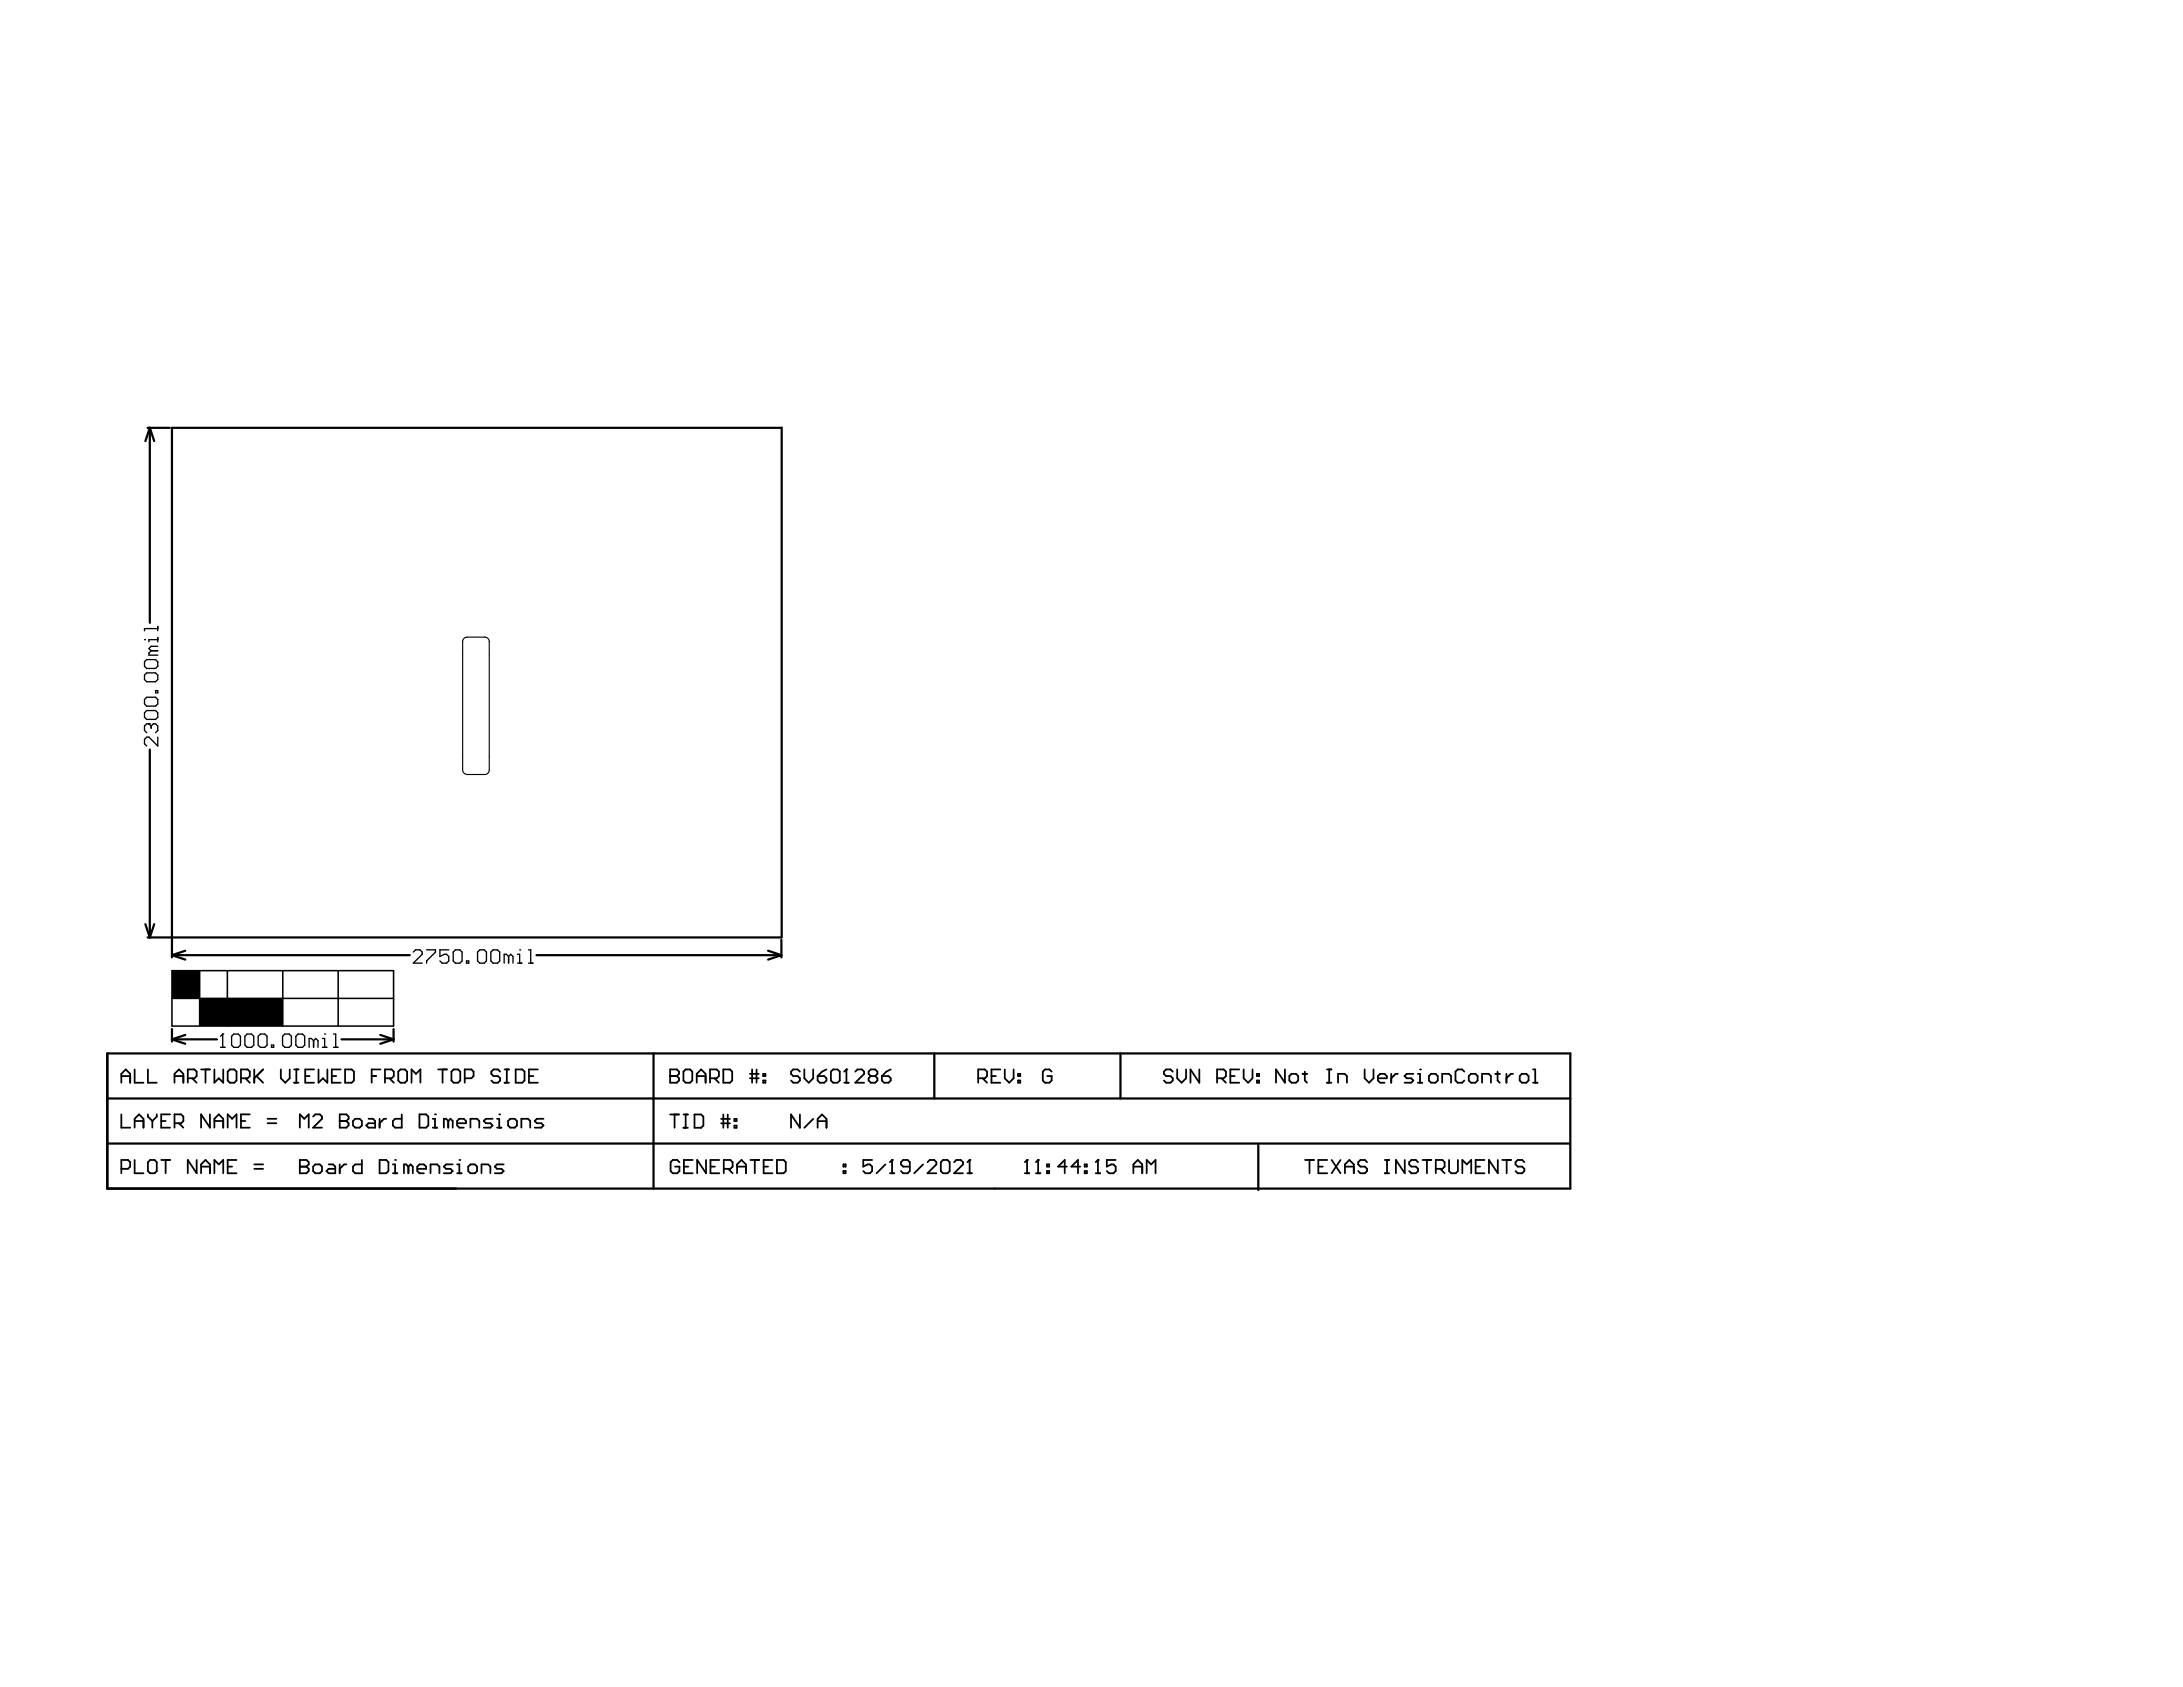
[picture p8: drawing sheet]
<svg xmlns="http://www.w3.org/2000/svg" width="279mm" height="216mm" viewBox="0 0 279 216" stroke-linecap="round" stroke-linejoin="round" font-family="sans-serif">
<path d="M59.8 99.1l-.3-.1-.2-.2-.1-.3v-16.4l.1-.3 .2-.2 .3-.1h2.3l.2 .1 .2 .2 .1 .3v16.5l-.1 .2-.2 .2-.2 .1h-2.3" fill="none" stroke="#000" stroke-width=".14"/>
<g fill="none" stroke="#000" stroke-width=".28">
<path d="M18.9 54.8h2.8M19.2 54.8l.5 1.7M19.2 54.8l-.6 1.7M19.2 54.8v24.9M100 54.8h-78v67.7M100 54.7v65.2M19.2 95.9v24.1M18.6 118.3l.6 1.7M18.9 120h81.1M19.7 118.3l-.5 1.7M13.7 134.8h187.3v17.3h-187.3zM22 131.7v1.6"/>
<path d="M22 133l1.7 .6M22 133h5.8M22 122.2l1.7 .6M22 122.2h30.4M23.7 132.4l-1.7 .6M23.7 121.7l-1.7 .5M43.7 133h6.7M48.7 132.4l1.7 .6M50.4 131.7v1.6M50.4 133l-1.7 .6M68.7 122.2h31.3M83.6 134.8v17.3"/>
<path d="M98.3 121.7l1.7 .5M100 122.2l-1.7 .6M100 120.3v2.2M119.6 134.8v5.8M143.4 134.8v5.8M13.7 146.3h187.2M13.7 140.6h187.3M161 146.5v5.8"/>
</g>
<g fill="none" stroke="#000" stroke-width=".23">
<path d="M15.5 137.7h1.2M15.5 138.6v-1.2l.6-.5 .6 .5v1.2M17.2 136.9v1.7h1.2M18.9 136.9v1.7h1.2M22.3 137.7h1.2M22.3 138.6v-1.2l.6-.5 .6 .5v1.2M24 138h.9l.3-.3v-.6l-.3-.2h-.9v1.7M24.6 138l.6 .6M25.7 136.9h1.2M26.3 136.9v1.7M27.4 136.9v1.7l.6-.6 .6 .6v-1.7M29.1 137.1l.3-.2h.6l.3 .2v1.2l-.3 .3h-.6l-.3-.3z"/>
<path d="M30.8 138h.9l.3-.3v-.6l-.3-.2h-.9v1.7M31.4 138l.6 .6M32.5 136.9v1.7M32.8 137.7l.9 .9M33.7 136.9l-1.2 1.1M35.9 136.9v1.1l.6 .6 .6-.6v-1.1M37.6 138.6h.6M37.6 136.9h.6M37.9 136.9v1.7M39.1 137.7h.5M40.2 136.9h-1.1v1.7h1.1M40.8 136.9v1.7l.5-.6 .6 .6v-1.7"/>
<path d="M42.5 137.7h.5M43.6 136.9h-1.1v1.7h1.1M44.2 136.9h.8l.3 .2v1.2l-.3 .3h-.8zM47.6 137.7h.5M48.7 136.9h-1.1v1.7M49.3 138h.8l.3-.3v-.6l-.3-.2h-.8v1.7M49.8 138l.6 .6M51 137.1l.3-.2h.5l.3 .2v1.2l-.3 .3h-.5l-.3-.3zM52.7 138.6v-1.7l.5 .5 .6-.5v1.7M56.1 136.9h1.1M56.6 136.9v1.7M57.8 137.1l.3-.2h.5l.3 .2v1.2l-.3 .3h-.5l-.3-.3z"/>
<path d="M59.5 138h.8l.3-.3v-.6l-.3-.2h-.8v1.7M64 137.1l-.3-.2h-.5l-.3 .2v.3l.3 .3h.5l.3 .3v.3l-.3 .3h-.5l-.3-.3M64.6 138.6h.5M64.6 136.9h.5M64.9 136.9v1.7M66 136.9h.9l.2 .2v1.2l-.2 .3h-.9zM67.7 137.7h.6M68.8 136.9h-1.1v1.7h1.1M85.8 137.7h.1M85.8 136.9h.8l.3 .2v.3l-.3 .3 .3 .3v.3l-.3 .3h-.8zM85.8 137.7h.8M87.5 137.1l.3-.2h.5l.3 .2v1.2l-.3 .3h-.5l-.3-.3z"/>
<path d="M89.2 137.7h1.1M89.2 138.6v-1.2l.5-.5 .6 .5v1.2M90.9 138h.8l.3-.3v-.6l-.3-.2h-.8v1.7M91.4 138l.6 .6M92.6 136.9h.8l.3 .2v1.2l-.3 .3h-.8zM96 137.4h1.1M96 138h1.1M96.3 136.9v1.7M96.8 136.9v1.7M97.7 138.3h.3v.3h-.3zM97.7 137.4h.3v.3h-.3zM102.4 137.1l-.3-.2h-.6l-.3 .2v.3l.3 .3h.6l.3 .3v.3l-.3 .3h-.6l-.3-.3"/>
<path d="M102.9 136.9v1.1l.6 .6 .6-.6v-1.1M104.6 137.7h.9l.3 .3v.3l-.3 .3h-.6l-.3-.3zM105.8 136.9l-.6 .2-.6 .6M106.3 137.1l.3-.2h.6l.3 .2v1.2l-.3 .3h-.6l-.3-.3zM108 138.6h.6M108.3 136.9h.1M108.3 136.9v1.7M108.3 136.9l-.3 .2M109.5 137.1l.3-.2h.5l.3 .2v.3l-1.1 1.2h1.1M111.5 137.7l-.3 .3v.3l.3 .3h.5l.3-.3v-.3l-.3-.3M111.5 137.7l-.3-.3v-.3l.3-.2h.5l.3 .2v.3l-.3 .3M111.5 137.7h.5"/>
<path d="M112.9 137.7h.8l.3 .3v.3l-.3 .3h-.5l-.3-.3zM114 136.9l-.6 .2-.5 .6M125.2 138h.8l.3-.3v-.6l-.3-.2h-.8v1.7M125.8 138l.5 .6M126.9 137.7h.6M128 136.9h-1.1v1.7h1.1M128.6 136.9v1.1l.6 .6 .5-.6v-1.1M130.3 138.3h.3v.3h-.3zM130.3 137.4h.3v.3h-.3zM134.6 137.1l-.3-.2h-.6l-.2 .2v1.2l.2 .3h.6l.3-.3v-.6h-.6M150.1 137.1l-.3-.2h-.6l-.2 .2v.3l.2 .3h.6l.3 .3v.3l-.3 .3h-.6l-.2-.3M150.7 136.9v1.1l.5 .6 .6-.6v-1.1"/>
<path d="M153.5 136.9v1.7l-1.1-1.7v1.7M155.8 138h.8l.3-.3v-.6l-.3-.2h-.8v1.7M156.3 138l.6 .6M157.5 137.7h.5M158.6 136.9h-1.1v1.7h1.1M159.2 136.9v1.1l.5 .6 .6-.6v-1.1M160.9 138.3h.3v.3h-.3zM160.9 137.4h.3v.3h-.3zM164.5 136.9v1.7l-1.2-1.7v1.7M165 137.7l.3-.3h.6l.3 .3v.6l-.3 .3h-.6l-.3-.3zM166.7 137.4h.6M167 137.1v1.2l.3 .3"/>
<path d="M169.8 138.6h.6M169.8 136.9h.6M170.1 136.9v1.7M171.3 138.6v-1.2h.8l.3 .3v.9M174.7 136.9v1.1l.5 .6 .6-.6v-1.1M176.4 138h1.1v-.3l-.3-.3h-.6l-.2 .3v.6l.2 .3h.6M178.1 137.4v1.2M178.9 137.4h-.3l-.5 .6M180.9 137.4h-.9l-.2 .3 .2 .3h.6l.3 .3-.3 .3h-.8M181.5 138.6h.5M181.5 137.4h.2v1.2M181.7 136.9h.1"/>
<path d="M183.2 137.4h.5l.3 .3v.6l-.3 .3h-.5l-.3-.3v-.6zM184.6 138.6v-1.2h.8l.3 .3v.9M187.4 137.1l-.3-.2h-.5l-.3 .2v1.2l.3 .3h.5l.3-.3M188 137.7l.3-.3h.5l.3 .3v.6l-.3 .3h-.5l-.3-.3zM189.7 138.6v-1.2h.8l.3 .3v.9M191.4 137.4h.6M191.7 137.1v1.2l.3 .3M192.8 137.4v1.2M193.7 137.4h-.3l-.6 .6M194.5 137.7l.3-.3h.6l.2 .3v.6l-.2 .3h-.6l-.3-.3zM196.2 138.6h.6M196.2 136.9h.3v1.7"/>
<path d="M15.5 142.6v1.7h1.2M15.5 149.6h.9l.3-.3v-.6l-.3-.2h-.9v1.7M17.2 144.3v-1.1l.6-.6 .6 .6v1.1M17.2 148.5v1.7h1.2M17.2 143.5h1.2M18.9 148.7l.3-.2h.6l.3 .2v1.2l-.3 .3h-.6l-.3-.3zM18.9 142.6v.3l.6 .6M19.5 143.5v.8M20.1 142.6v.3l-.6 .6M20.6 148.5h1.2M20.6 143.5h.6M21.2 148.5v1.7"/>
<path d="M21.8 142.6h-1.2v1.7h1.2M22.3 143.7h.9l.3-.2v-.6l-.3-.3h-.9v1.7M22.9 143.7l.6 .6M25.2 148.5v1.7l-1.2-1.7v1.7M25.7 150.2v-1.2l.6-.5 .6 .5v1.2M25.7 149.3h1.2M26.9 142.6v1.7l-1.2-1.7v1.7M27.4 144.3v-1.1l.6-.6 .6 .6v1.1M27.4 150.2v-1.7l.6 .5 .6-.5v1.7M27.4 143.5h1.2M29.1 149.3h.6M29.1 144.3v-1.7l.6 .6 .6-.6v1.7"/>
<path d="M30.3 148.5h-1.2v1.7h1.2M30.8 143.5h.6M32 142.6h-1.2v1.7h1.2M32.5 149.6h1.2M32.5 149h1.2M34.2 143.7h1.2M34.2 143.2h1.2M38.4 149.3h.1M38.4 148.5h.8l.3 .2v.3l-.3 .3 .3 .3v.3l-.3 .3h-.8zM38.4 149.3h.8M38.4 144.3v-1.7l.5 .6 .6-.6v1.7M40.1 149.3l.3-.3h.5l.3 .3v.6l-.3 .3h-.5l-.3-.3z"/>
<path d="M40.1 142.9l.3-.3h.5l.3 .3v.3l-1.1 1.1h1.1M42.1 149h.5l.3 .3v.9h-.8l-.3-.3 .3-.3h.8M43.5 143.5h.1M43.5 142.6h.8l.3 .3v.3l-.3 .3 .3 .2v.3l-.3 .3h-.8zM43.5 143.5h.8M43.5 149v1.2M44.3 149h-.3l-.5 .6M45.2 143.5l.3-.3h.5l.3 .3v.5l-.3 .3h-.5l-.3-.3zM46.3 148.5v1.7h-.8l-.3-.3v-.6l.3-.3h.8M47.2 143.2h.5l.3 .3v.8h-.8l-.3-.3 .3-.3h.8M48.6 148.5h.8l.3 .2v1.2l-.3 .3h-.8zM48.6 143.2v1.1"/>
<path d="M49.4 143.2h-.2l-.6 .5M50.3 150.2h.6M50.3 149h.3v1.2M50.6 148.5h.1M51.4 142.6v1.7h-.8l-.3-.3v-.5l.3-.3h.8M52.3 149.3l-.3-.3h-.3v1.2M52.3 149.3v.9M52.3 149.3l.3-.3 .2 .3v.9M53.4 149.6h1.1v-.3l-.2-.3h-.6l-.3 .3v.6l.3 .3h.6M53.7 142.6h.8l.3 .3v1.1l-.3 .3h-.8zM55.1 150.2v-1.2h.9l.2 .3v.9M55.4 144.3h.6"/>
<path d="M55.4 143.2h.3v1.1M55.7 142.6h.1M57.4 143.5l-.3-.3h-.3v1.1M57.4 143.5v.8M57.4 143.5l.3-.3 .2 .3v.8M57.9 149h-.8l-.3 .3 .3 .3h.6l.2 .3-.2 .3h-.9M58.5 150.2h.6M58.5 149h.3v1.2M58.5 143.7h1.1v-.2l-.2-.3h-.6l-.3 .3v.5l.3 .3h.6M58.8 148.5h.1M59.9 149.3l.3-.3h.6l.3 .3v.6l-.3 .3h-.6l-.3-.3zM60.2 144.3v-1.1h.9l.2 .3v.8"/>
<path d="M61.6 150.2v-1.2h.9l.3 .3v.9M63 143.2h-.8l-.3 .3 .3 .2h.6l.2 .3-.2 .3h-.9M63.6 144.3h.6M63.6 143.2h.3v1.1M63.9 142.6h.1M64.5 149h-.9l-.3 .3 .3 .3h.6l.3 .3-.3 .3h-.9M65 143.5l.3-.3h.6l.3 .3v.5l-.3 .3h-.6l-.3-.3zM66.7 144.3v-1.1h.9l.3 .3v.8M69.6 143.2h-.9l-.3 .3 .3 .2h.6l.3 .3-.3 .3h-.9M85.8 142.6h1.1M86.3 142.6v1.7M87 148.7l-.3-.2h-.6l-.3 .2v1.2l.3 .3h.6l.3-.3v-.6h-.6"/>
<path d="M87.5 142.6h.5M87.5 144.3h.5M87.5 149.3h.6M87.8 142.6v1.7M88.7 148.5h-1.2v1.7h1.2M88.9 142.6h.8l.3 .3v1.1l-.3 .3h-.8zM90.4 148.5v1.7l-1.2-1.7v1.7M90.9 149.3h.6M92.1 148.5h-1.2v1.7h1.2M92.3 143.8h1.1M92.3 143.2h1.1M92.6 142.6v1.7"/>
<path d="M92.6 149.6h.9l.3-.3v-.6l-.3-.2h-.9v1.7M93.1 142.6v1.7M93.2 149.6l.6 .6M94 143.2h.3v.3h-.3zM94 144h.3v.3h-.3zM94.3 149.3h1.2M94.3 150.2v-1.2l.6-.5 .6 .5v1.2M96 148.5h1.2M96.6 148.5v1.7M97.7 149.3h.6M98.9 148.5h-1.2v1.7h1.2M99.4 148.5h.9l.3 .2v1.2l-.3 .3h-.9z"/>
<path d="M102.4 142.6v1.7l-1.2-1.7v1.7M104.1 143.2l-1.2 1.1M104.6 144.3v-1.1l.6-.6 .6 .6v1.1M104.6 143.5h1.2M107.9 149.9h.3v.3h-.3zM107.9 149h.3v.3h-.3zM111.6 148.5h-1.1v.8l.6-.3h.2l.3 .3v.6l-.3 .3h-.5l-.3-.3M113.3 149l-1.1 1.2M113.9 150.2h.6M114.2 148.5h.1M114.2 148.5v1.7M114.2 148.5l-.3 .2"/>
<path d="M116.4 149.3h-.8l-.3-.3v-.3l.3-.2h.6l.2 .2v1.2l-.2 .3h-.6l-.3-.3M118.1 149l-1.1 1.2M118.7 148.7l.3-.2h.6l.2 .2v.3l-1.1 1.2h1.1M120.4 148.7l.3-.2h.6l.2 .2v1.2l-.2 .3h-.6l-.3-.3zM122.1 148.7l.3-.2h.6l.2 .2v.3l-1.1 1.2h1.1M123.8 150.2h.6M124.1 148.5h.1M124.1 148.5v1.7M124.1 148.5l-.3 .2M131.2 150.2h.5M131.5 148.5h.1M131.5 148.5v1.7"/>
<path d="M131.5 148.5l-.3 .2M132.6 150.2h.6M132.9 148.5h.1M132.9 148.5v1.7M132.9 148.5l-.3 .2M134 149.9h.3v.3h-.3zM134 149h.3v.3h-.3zM136.6 149.3h-1.2l.9-.8v1.7M138.3 149.3h-1.2l.9-.8v1.7M138.8 149.9h.3v.3h-.3zM138.8 149h.3v.3h-.3zM140.2 150.2h.6"/>
<path d="M140.5 148.5h.1M140.5 148.5v1.7M140.5 148.5l-.3 .2M142.8 148.5h-1.1v.8l.5-.3h.3l.3 .3v.6l-.3 .3h-.6l-.2-.3M145.1 149.3h1.1M145.1 150.2v-1.2l.5-.5 .6 .5v1.2M146.8 150.2v-1.7l.5 .5 .6-.5v1.7M167 148.5h1.2M167.6 148.5v1.7M168.7 149.3h.6M169.9 148.5h-1.2v1.7h1.2M170.4 148.5l1.2 1.7"/>
<path d="M171.6 148.5l-1.2 1.7M172.1 149.3h1.2M172.1 150.2v-1.2l.6-.5 .6 .5v1.2M175 148.7l-.3-.2h-.6l-.3 .2v.3l.3 .3h.6l.3 .3v.3l-.3 .3h-.6l-.3-.3M177.2 148.5h.6M177.2 150.2h.6M177.5 148.5v1.7M179.8 148.5v1.7l-1.1-1.7v1.7M181.5 148.7l-.3-.2h-.6l-.2 .2v.3l.2 .3h.6l.3 .3v.3l-.3 .3h-.6l-.2-.3M182.1 148.5h1.1M182.6 148.5v1.7M183.8 149.6h.8l.3-.3v-.6l-.3-.2h-.8v1.7"/>
<path d="M184.3 149.6l.6 .6M185.5 148.5v1.4l.2 .3h.6l.3-.3v-1.4M187.2 150.2v-1.7l.5 .5 .6-.5v1.7M188.9 149.3h.5M190 148.5h-1.1v1.7h1.1M191.7 148.5v1.7l-1.1-1.7v1.7M192.3 148.5h1.1M192.8 148.5v1.7M195.1 148.7l-.3-.2h-.5l-.3 .2v.3l.3 .3h.5l.3 .3v.3l-.3 .3h-.5l-.3-.3"/>
</g>
<path d="M22 124.2h28.4v7.1h-28.4zM22 127.8h28.4M25.6 124.2v7.1M29.1 124.2v7.1M36.2 124.2v7.1M43.3 124.2v7.1" fill="none" stroke="#000" stroke-width=".2"/>
<g fill="#000">
<path d="M22 124.2h3.6v3.6h-3.6z" fill-rule="evenodd"/>
<path d="M25.6 127.8h10.6v3.5h-10.6z" fill-rule="evenodd"/>
</g>
<g fill="none" stroke="#000" stroke-width=".17">
<path d="M18.5 81.9h.1M18.5 84.7l.3-.3h1.1l.3 .3v.6l-.3 .2h-1.1l-.3-.2zM18.5 86.4l.3-.3h1.1l.3 .3v.6l-.3 .3h-1.1l-.3-.3zM18.5 89.5l.3-.3h1.1l.3 .3v.6l-.3 .3h-1.1l-.3-.3zM18.5 91.2l.3-.3h1.1l.3 .3v.6l-.3 .3h-1.1l-.3-.3zM19.1 92.6h.1M19.1 92.6h-.3l-.3 .3v.6l.3 .3M19.1 92.6l.2 .3M19.3 92.9l.3-.3h.3l.3 .3v.6l-.3 .3M19.3 92.9v.3M19.3 83.3l-.2 .3v.2h1.1M19.3 83.3h.9"/>
<path d="M19.9 88.4h.3v.3h-.3zM20.2 80.2v.5M20.2 81.6v.5M20.2 94.3v1.2l-1.1-1.2h-.3l-.3 .3v.6l.3 .3M20.2 80.4h-1.7v.3M20.2 81.9h-1.1v.2M20.2 82.7h-.9l-.2 .3 .2 .3M28.2 134h.6M28.5 132.3h.1M28.5 132.3v1.7M28.5 132.3l-.3 .3M29.6 132.6l.3-.3h.6l.3 .3v1.2l-.3 .2h-.6l-.3-.2z"/>
<path d="M31.3 132.6l.3-.3h.6l.3 .3v1.2l-.3 .2h-.6l-.3-.2zM33 132.6l.3-.3h.6l.3 .3v1.2l-.3 .2h-.6l-.3-.2zM34.7 133.8h.3v.2h-.3zM36.2 132.6l.2-.3h.6l.3 .3v1.2l-.3 .2h-.6l-.2-.2zM38.1 132.3h.6l.3 .3v1.2l-.3 .2h-.6l-.2-.2v-1.2zM40.1 133.2l-.3-.3h-.2v1.1M40.1 133.2v.8M40.1 133.2l.3-.3 .3 .3v.8M41.3 134h.5M41.3 132.9h.3v1.1M41.6 132.3h.1M42.7 134h.6"/>
<path d="M42.7 132.3h.3v1.7M52.9 121.8l.3-.2h.6l.2 .2v.3l-1.1 1.2h1.1M54.6 121.6h1.1v.2l-1.1 1.2v.3M57.4 121.6h-1.1v.8l.6-.3h.3l.2 .3v.6l-.2 .3h-.6l-.3-.3M58 121.8l.3-.2h.6l.2 .2v1.2l-.2 .3h-.6l-.3-.3zM59.7 123h.3v.3h-.3zM61.1 121.8l.3-.2h.6l.3 .2v1.2l-.3 .3h-.6l-.3-.3zM62.8 121.8l.3-.2h.6l.3 .2v1.2l-.3 .3h-.6l-.3-.3zM65.1 122.4l-.3-.3h-.3v1.2M65.1 122.4v.9M65.1 122.4l.3-.3 .3 .3v.9M66.2 123.3h.6"/>
<path d="M66.2 122.1h.3v1.2M66.5 121.6h.1M67.6 123.3h.6M67.6 121.6h.3v1.7"/>
</g>
</svg>
